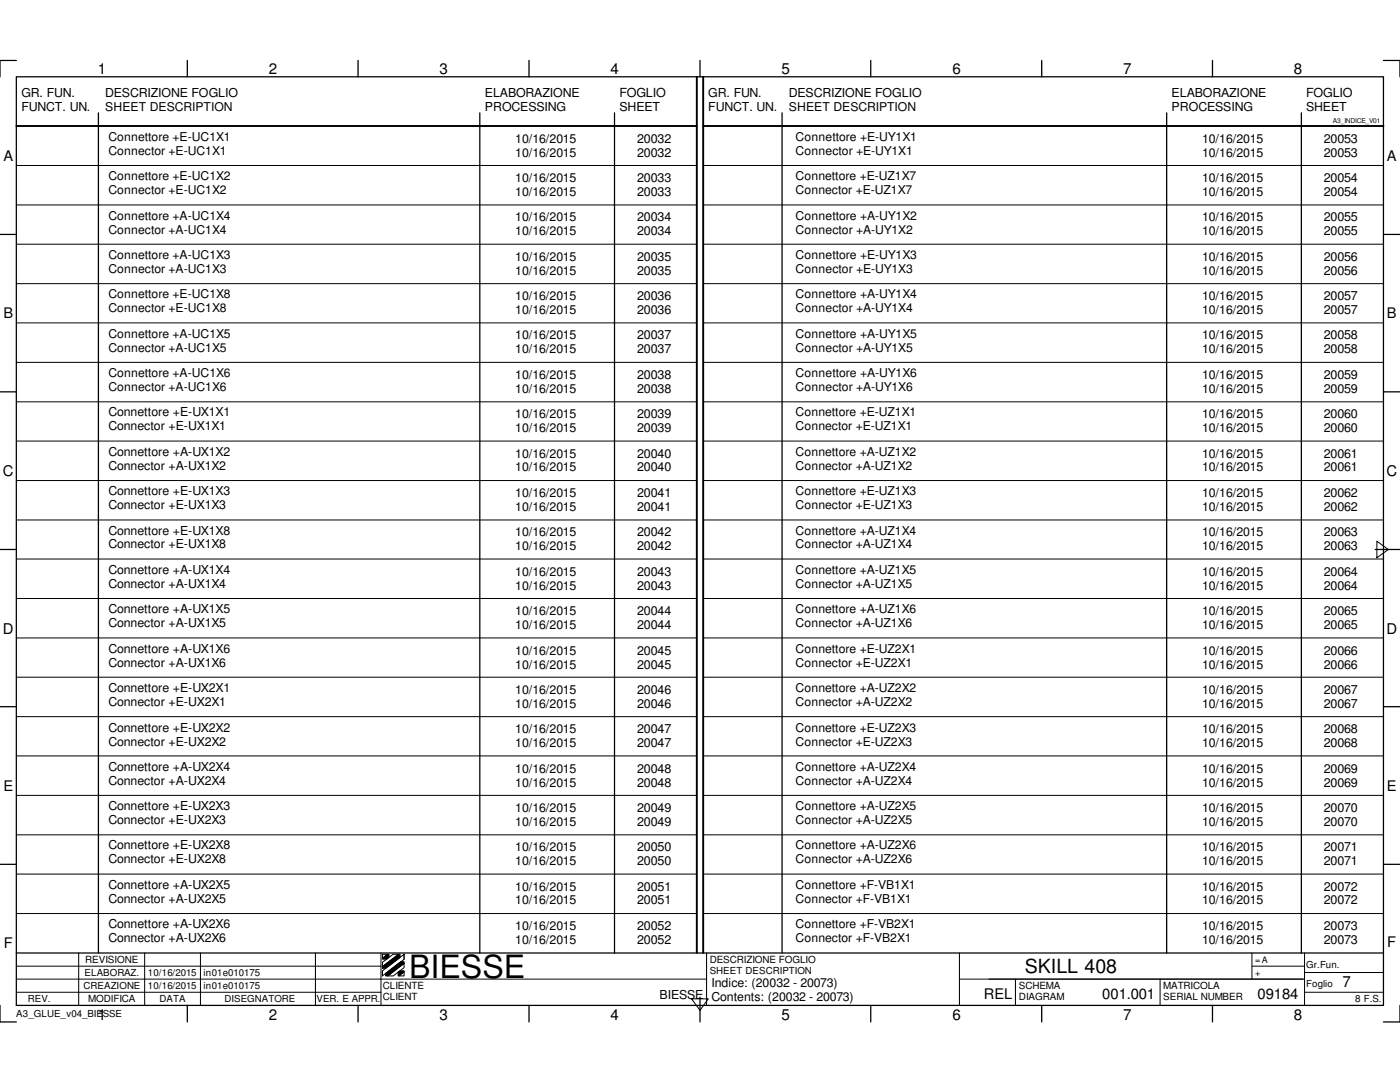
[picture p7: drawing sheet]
<svg xmlns="http://www.w3.org/2000/svg" width="279mm" height="216mm" viewBox="0 0 279 216" stroke-linecap="round" stroke-linejoin="round" font-family="sans-serif">
<defs><g id="words">
<text font-size="6.4" x="81.7" y="195.1">BIESSE</text>
<text font-size="3.9" x="204.6" y="194.1">SKILL 408</text>
<g font-size="3">
<text x="19.5" y="14.7">1</text>
<text x="53.6" y="14.7">2</text>
<text x="87.7" y="14.7">3</text>
<text x="121.8" y="14.7">4</text>
<text x="156" y="14.7">5</text>
<text x="190.1" y="14.7">6</text>
<text x="224.2" y="14.7">7</text>
<text x="258.2" y="14.7">8</text>
<text x=".6" y="95">C</text>
<text x="276.7" y="95">C</text>
<text x=".6" y="126.4">D</text>
<text x="276.7" y="126.4">D</text>
<text x="267.9" y="197">7</text>
<text x="19.5" y="203.5">1</text>
<text x="53.6" y="203.5">2</text>
<text x="87.7" y="203.5">3</text>
<text x="121.8" y="203.5">4</text>
<text x="156" y="203.5">5</text>
<text x="190.1" y="203.5">6</text>
<text x="220" y="199.3">001.001</text>
<text x="224.2" y="203.5">7</text>
<text x="251" y="199.3">09184</text>
<text x="258.2" y="203.5">8</text>
</g>
<g font-size="2.9">
<text x=".7" y="32.1">A</text>
<text x="276.8" y="32.1">A</text>
<text x=".7" y="63.5">B</text>
<text x="276.8" y="63.5">B</text>
<text x=".7" y="157.9">E</text>
<text x="276.8" y="157.9">E</text>
<text x=".8" y="189.2">F</text>
<text x="276.9" y="188.9">F</text>
<text x="196.3" y="199.3">REL</text>
</g>
<g font-size="2.5">
<text x="4.3" y="19.3">GR. FUN.</text>
<text x="4.3" y="22.1">FUNCT. UN.</text>
<text x="21" y="19.3">DESCRIZIONE FOGLIO</text>
<text x="96.7" y="19.3">ELABORAZIONE</text>
<text x="96.7" y="22.1">PROCESSING</text>
<text x="123.6" y="19.3">FOGLIO</text>
<text x="123.6" y="22.1">SHEET</text>
<text x="141.4" y="19.3">GR. FUN.</text>
<text x="141.4" y="22.1">FUNCT. UN.</text>
<text x="157.4" y="19.3">DESCRIZIONE FOGLIO</text>
<text x="233.8" y="19.3">ELABORAZIONE</text>
<text x="233.8" y="22.1">PROCESSING</text>
<text x="260.7" y="19.3">FOGLIO</text>
<text x="260.7" y="22.1">SHEET</text>
<text x="102.8" y="28.5">10/16/2015</text>
<text x="127.2" y="28.5">20032</text>
<text x="239.9" y="28.5">10/16/2015</text>
<text x="264.2" y="28.5">20053</text>
<text x="102.8" y="31.2">10/16/2015</text>
<text x="127.2" y="31.2">20032</text>
<text x="239.9" y="31.2">10/16/2015</text>
<text x="264.2" y="31.2">20053</text>
<text x="102.8" y="36.3">10/16/2015</text>
<text x="102.8" y="39.1">10/16/2015</text>
<text x="127.2" y="36.3">20033</text>
<text x="127.2" y="39.1">20033</text>
<text x="239.9" y="36.3">10/16/2015</text>
<text x="239.9" y="39.1">10/16/2015</text>
<text x="264.2" y="36.3">20054</text>
<text x="264.2" y="39.1">20054</text>
<text x="102.8" y="44.2">10/16/2015</text>
<text x="102.8" y="47">10/16/2015</text>
<text x="127.2" y="44.2">20034</text>
<text x="127.2" y="47">20034</text>
<text x="239.9" y="44.2">10/16/2015</text>
<text x="239.9" y="47">10/16/2015</text>
<text x="264.2" y="44.2">20055</text>
<text x="264.2" y="47">20055</text>
<text x="102.8" y="52.1">10/16/2015</text>
<text x="127.2" y="52.1">20035</text>
<text x="239.9" y="52.1">10/16/2015</text>
<text x="264.2" y="52.1">20056</text>
<text x="102.8" y="54.8">10/16/2015</text>
<text x="102.8" y="59.9">10/16/2015</text>
<text x="127.2" y="54.8">20035</text>
<text x="127.2" y="59.9">20036</text>
<text x="239.9" y="54.8">10/16/2015</text>
<text x="239.9" y="59.9">10/16/2015</text>
<text x="264.2" y="54.8">20056</text>
<text x="264.2" y="59.9">20057</text>
<text x="102.8" y="62.7">10/16/2015</text>
<text x="127.2" y="62.7">20036</text>
<text x="239.9" y="62.7">10/16/2015</text>
<text x="264.2" y="62.7">20057</text>
<text x="102.8" y="67.7">10/16/2015</text>
<text x="102.8" y="70.5">10/16/2015</text>
<text x="127.2" y="67.7">20037</text>
<text x="127.2" y="70.5">20037</text>
<text x="239.9" y="67.7">10/16/2015</text>
<text x="239.9" y="70.5">10/16/2015</text>
<text x="264.2" y="67.7">20058</text>
<text x="264.2" y="70.5">20058</text>
<text x="102.8" y="75.6">10/16/2015</text>
<text x="127.2" y="75.6">20038</text>
<text x="239.9" y="75.6">10/16/2015</text>
<text x="264.2" y="75.6">20059</text>
<text x="21.6" y="83.1">Connettore +E-UX1X1</text>
<text x="102.8" y="83.4">10/16/2015</text>
<text x="102.8" y="78.4">10/16/2015</text>
<text x="127.2" y="78.4">20038</text>
<text x="127.2" y="83.4">20039</text>
<text x="239.9" y="78.4">10/16/2015</text>
<text x="239.9" y="83.4">10/16/2015</text>
<text x="264.2" y="78.4">20059</text>
<text x="264.2" y="83.4">20060</text>
<text x="21.6" y="85.9">Connector +E-UX1X1</text>
<text x="102.8" y="86.2">10/16/2015</text>
<text x="127.2" y="86.2">20039</text>
<text x="239.9" y="86.2">10/16/2015</text>
<text x="264.2" y="86.2">20060</text>
<text x="21.6" y="90.9">Connettore +A-UX1X2</text>
<text x="21.6" y="93.7">Connector +A-UX1X2</text>
<text x="102.8" y="91.3">10/16/2015</text>
<text x="102.8" y="94.1">10/16/2015</text>
<text x="127.2" y="91.3">20040</text>
<text x="127.2" y="94.1">20040</text>
<text x="239.9" y="91.3">10/16/2015</text>
<text x="239.9" y="94.1">10/16/2015</text>
<text x="264.2" y="91.3">20061</text>
<text x="264.2" y="94.1">20061</text>
<text x="21.6" y="98.8">Connettore +E-UX1X3</text>
<text x="21.6" y="101.6">Connector +E-UX1X3</text>
<text x="102.8" y="99.1">10/16/2015</text>
<text x="102.8" y="101.9">10/16/2015</text>
<text x="127.2" y="99.1">20041</text>
<text x="127.2" y="101.9">20041</text>
<text x="239.9" y="99.1">10/16/2015</text>
<text x="239.9" y="101.9">10/16/2015</text>
<text x="264.2" y="99.1">20062</text>
<text x="264.2" y="101.9">20062</text>
<text x="21.6" y="106.7">Connettore +E-UX1X8</text>
<text x="102.8" y="107">10/16/2015</text>
<text x="127.2" y="107">20042</text>
<text x="239.9" y="107">10/16/2015</text>
<text x="264.2" y="107">20063</text>
<text x="21.6" y="109.4">Connector +E-UX1X8</text>
<text x="102.8" y="109.8">10/16/2015</text>
<text x="127.2" y="109.8">20042</text>
<text x="239.9" y="109.8">10/16/2015</text>
<text x="264.2" y="109.8">20063</text>
<text x="21.6" y="114.5">Connettore +A-UX1X4</text>
<text x="21.6" y="117.3">Connector +A-UX1X4</text>
<text x="102.8" y="114.9">10/16/2015</text>
<text x="102.8" y="117.6">10/16/2015</text>
<text x="127.2" y="114.9">20043</text>
<text x="127.2" y="117.6">20043</text>
<text x="239.9" y="114.9">10/16/2015</text>
<text x="239.9" y="117.6">10/16/2015</text>
<text x="264.2" y="114.9">20064</text>
<text x="264.2" y="117.6">20064</text>
<text x="21.6" y="122.4">Connettore +A-UX1X5</text>
<text x="21.6" y="125.2">Connector +A-UX1X5</text>
<text x="102.8" y="122.7">10/16/2015</text>
<text x="102.8" y="125.5">10/16/2015</text>
<text x="127.2" y="122.7">20044</text>
<text x="127.2" y="125.5">20044</text>
<text x="239.9" y="122.7">10/16/2015</text>
<text x="239.9" y="125.5">10/16/2015</text>
<text x="264.2" y="122.7">20065</text>
<text x="264.2" y="125.5">20065</text>
<text x="21.6" y="130.3">Connettore +A-UX1X6</text>
<text x="102.8" y="130.6">10/16/2015</text>
<text x="127.2" y="130.6">20045</text>
<text x="239.9" y="130.6">10/16/2015</text>
<text x="264.2" y="130.6">20066</text>
<text x="21.6" y="133">Connector +A-UX1X6</text>
<text x="102.8" y="133.4">10/16/2015</text>
<text x="127.2" y="133.4">20045</text>
<text x="239.9" y="133.4">10/16/2015</text>
<text x="264.2" y="133.4">20066</text>
<text x="21.6" y="138.1">Connettore +E-UX2X1</text>
<text x="21.6" y="140.9">Connector +E-UX2X1</text>
<text x="102.8" y="138.5">10/16/2015</text>
<text x="102.8" y="141.2">10/16/2015</text>
<text x="127.2" y="138.5">20046</text>
<text x="127.2" y="141.2">20046</text>
<text x="239.9" y="138.5">10/16/2015</text>
<text x="239.9" y="141.2">10/16/2015</text>
<text x="264.2" y="138.5">20067</text>
<text x="264.2" y="141.2">20067</text>
<text x="21.6" y="146">Connettore +E-UX2X2</text>
<text x="21.6" y="148.8">Connector +E-UX2X2</text>
<text x="102.8" y="146.3">10/16/2015</text>
<text x="102.8" y="149.1">10/16/2015</text>
<text x="127.2" y="146.3">20047</text>
<text x="127.2" y="149.1">20047</text>
<text x="239.9" y="146.3">10/16/2015</text>
<text x="239.9" y="149.1">10/16/2015</text>
<text x="264.2" y="146.3">20068</text>
<text x="264.2" y="149.1">20068</text>
<text x="21.6" y="153.8">Connettore +A-UX2X4</text>
<text x="102.8" y="154.2">10/16/2015</text>
<text x="127.2" y="154.2">20048</text>
<text x="239.9" y="154.2">10/16/2015</text>
<text x="264.2" y="154.2">20069</text>
<text x="21.6" y="156.6">Connector +A-UX2X4</text>
<text x="21.6" y="161.7">Connettore +E-UX2X3</text>
<text x="102.8" y="157">10/16/2015</text>
<text x="127.2" y="157">20048</text>
<text x="239.9" y="157">10/16/2015</text>
<text x="264.2" y="157">20069</text>
<text x="21.6" y="164.5">Connector +E-UX2X3</text>
<text x="102.8" y="162">10/16/2015</text>
<text x="102.8" y="164.8">10/16/2015</text>
<text x="127.2" y="162">20049</text>
<text x="127.2" y="164.8">20049</text>
<text x="239.9" y="162">10/16/2015</text>
<text x="239.9" y="164.8">10/16/2015</text>
<text x="264.2" y="162">20070</text>
<text x="264.2" y="164.8">20070</text>
<text x="21.6" y="169.5">Connettore +E-UX2X8</text>
<text x="21.6" y="172.3">Connector +E-UX2X8</text>
<text x="102.8" y="169.8">10/16/2015</text>
<text x="102.8" y="172.6">10/16/2015</text>
<text x="127.2" y="169.8">20050</text>
<text x="127.2" y="172.6">20050</text>
<text x="239.9" y="169.8">10/16/2015</text>
<text x="239.9" y="172.6">10/16/2015</text>
<text x="264.2" y="169.8">20071</text>
<text x="264.2" y="172.6">20071</text>
<text x="21.6" y="177.3">Connettore +A-UX2X5</text>
<text x="102.8" y="177.7">10/16/2015</text>
<text x="127.2" y="177.7">20051</text>
<text x="239.9" y="177.7">10/16/2015</text>
<text x="264.2" y="177.7">20072</text>
<text x="21.6" y="180.1">Connector +A-UX2X5</text>
<text x="21.6" y="185.2">Connettore +A-UX2X6</text>
<text x="102.8" y="180.5">10/16/2015</text>
<text x="102.8" y="185.5">10/16/2015</text>
<text x="127.2" y="180.5">20051</text>
<text x="127.2" y="185.5">20052</text>
<text x="239.9" y="180.5">10/16/2015</text>
<text x="239.9" y="185.5">10/16/2015</text>
<text x="264.2" y="180.5">20072</text>
<text x="264.2" y="185.5">20073</text>
<text x="21.6" y="188">Connector +A-UX2X6</text>
<text x="102.8" y="188.3">10/16/2015</text>
<text x="127.2" y="188.3">20052</text>
<text x="239.9" y="188.3">10/16/2015</text>
<text x="264.2" y="188.3">20073</text>
<text x="142" y="197">Indice: (20032 - 20073)</text>
<text x="131.6" y="199.3">BIESSE</text>
<text x="142" y="199.8">Contents: (20032 - 20073)</text>
</g>
<g font-size="2.4">
<text x="21" y="22.1">SHEET DESCRIPTION</text>
<text x="157.4" y="22.1">SHEET DESCRIPTION</text>
<text x="21.6" y="28.1">Connettore +E-UC1X1</text>
<text x="158.7" y="28.1">Connettore +E-UY1X1</text>
<text x="21.6" y="30.9">Connector +E-UC1X1</text>
<text x="21.6" y="36">Connettore +E-UC1X2</text>
<text x="158.7" y="30.9">Connector +E-UY1X1</text>
<text x="158.7" y="36">Connettore +E-UZ1X7</text>
<text x="21.6" y="38.8">Connector +E-UC1X2</text>
<text x="158.7" y="38.8">Connector +E-UZ1X7</text>
<text x="21.6" y="43.9">Connettore +A-UC1X4</text>
<text x="21.6" y="46.6">Connector +A-UC1X4</text>
<text x="158.7" y="43.9">Connettore +A-UY1X2</text>
<text x="158.7" y="46.6">Connector +A-UY1X2</text>
<text x="21.6" y="51.7">Connettore +A-UC1X3</text>
<text x="158.7" y="51.7">Connettore +E-UY1X3</text>
<text x="21.6" y="54.5">Connector +A-UC1X3</text>
<text x="21.6" y="59.5">Connettore +E-UC1X8</text>
<text x="158.7" y="54.5">Connector +E-UY1X3</text>
<text x="158.7" y="59.5">Connettore +A-UY1X4</text>
<text x="21.6" y="62.3">Connector +E-UC1X8</text>
<text x="158.7" y="62.3">Connector +A-UY1X4</text>
<text x="21.6" y="67.4">Connettore +A-UC1X5</text>
<text x="21.6" y="70.1">Connector +A-UC1X5</text>
<text x="158.7" y="67.4">Connettore +A-UY1X5</text>
<text x="158.7" y="70.1">Connector +A-UY1X5</text>
<text x="21.6" y="75.2">Connettore +A-UC1X6</text>
<text x="158.7" y="75.2">Connettore +A-UY1X6</text>
<text x="21.6" y="78">Connector +A-UC1X6</text>
<text x="158.7" y="78">Connector +A-UY1X6</text>
<text x="158.7" y="83.1">Connettore +E-UZ1X1</text>
<text x="158.7" y="85.9">Connector +E-UZ1X1</text>
<text x="158.7" y="90.9">Connettore +A-UZ1X2</text>
<text x="158.7" y="93.7">Connector +A-UZ1X2</text>
<text x="158.7" y="98.8">Connettore +E-UZ1X3</text>
<text x="158.7" y="101.6">Connector +E-UZ1X3</text>
<text x="158.7" y="106.7">Connettore +A-UZ1X4</text>
<text x="158.7" y="109.4">Connector +A-UZ1X4</text>
<text x="158.7" y="114.5">Connettore +A-UZ1X5</text>
<text x="158.7" y="117.3">Connector +A-UZ1X5</text>
<text x="158.7" y="122.4">Connettore +A-UZ1X6</text>
<text x="158.7" y="125.2">Connector +A-UZ1X6</text>
<text x="158.7" y="130.3">Connettore +E-UZ2X1</text>
<text x="158.7" y="133">Connector +E-UZ2X1</text>
<text x="158.7" y="138.1">Connettore +A-UZ2X2</text>
<text x="158.7" y="140.9">Connector +A-UZ2X2</text>
<text x="158.7" y="146">Connettore +E-UZ2X3</text>
<text x="158.7" y="148.8">Connector +E-UZ2X3</text>
<text x="158.7" y="153.8">Connettore +A-UZ2X4</text>
<text x="158.7" y="156.6">Connector +A-UZ2X4</text>
<text x="158.7" y="161.7">Connettore +A-UZ2X5</text>
<text x="158.7" y="164.5">Connector +A-UZ2X5</text>
<text x="158.7" y="169.5">Connettore +A-UZ2X6</text>
<text x="158.7" y="172.3">Connector +A-UZ2X6</text>
<text x="158.7" y="177.3">Connettore +F-VB1X1</text>
<text x="158.7" y="180.1">Connector +F-VB1X1</text>
<text x="158.7" y="185.2">Connettore +F-VB2X1</text>
<text x="158.7" y="188">Connector +F-VB2X1</text>
</g>
<g font-size="2">
<text x="17" y="192.1">REVISIONE</text>
<text x="76.4" y="197.4">CLIENTE</text>
<text x="141.6" y="192.1">DESCRIZIONE FOGLIO</text>
<text x="203.3" y="197.4">SCHEMA</text>
<text x="232.2" y="197.4">MATRICOLA</text>
<text x="17.6" y="200">MODIFICA</text>
<text x="76.4" y="199.6">CLIENT</text>
<text x="203.3" y="199.6">DIAGRAM</text>
<text x="232.2" y="199.6">SERIAL NUMBER</text>
<text x="270.5" y="200">8 F.S.</text>
</g>
<g font-size="1.9">
<text x="16.7" y="197.4">CREAZIONE</text>
<text x="16.9" y="194.7">ELABORAZ.</text>
<text x="29.5" y="194.7">10/16/2015</text>
<text x="29.5" y="197.4">10/16/2015</text>
<text x="40.6" y="194.7">in01e010175</text>
<text x="40.6" y="197.4">in01e010175</text>
<text x="141.6" y="194.4">SHEET DESCRIPTION</text>
<text x="260.7" y="197">Foglio</text>
<text x="260.7" y="193.1">Gr.Fun.</text>
<text x="3.3" y="202.9">A3_GLUE_v04_BIESSE</text>
<text x="5.6" y="200">REV.</text>
<text x="31.8" y="200">DATA</text>
<text x="44.8" y="200">DISEGNATORE</text>
<text x="63.2" y="200">VER. E APPR.</text>
</g>
<g font-size="1.8">
<text x="250.5" y="192.1">=A</text>
<text x="250.5" y="194.7">+</text>
</g>
<text font-size="1.3" x="266" y="24.6">A3_INDICE_V01</text>
</g></defs>
<g fill="none" stroke="#000" stroke-width=".25">
<path d="M3.3 15.3h272.8v185.3h-272.8zM3.3 12.1h-3.3v3.2M37.4 12.1v3.2M71.5 12.1v3.2M105.6 12.1v3.2M139.7 12.1v3.2M173.8 12.1v3.2M207.9 12.1v3.2M242 12.1v3.2M276.1 12.1h3.3v3.2M19.6 22.5v167.7M95.8 22.5v167.7"/>
<path d="M122.6 22.5v167.7M156.1 22.5v167.7M232.8 22.5v167.7M259.7 22.5v167.7M0 46.8h3.3M276.1 46.8h3.3M0 78.2h3.3M276.1 78.2h3.3M0 109.6h3.3M274.4 109.6h5M0 141h3.3M276.1 141h3.3"/>
<path d="M0 172.5h3.3M276.1 172.5h3.3M3.3 190.2h272.8M139.7 199v4.9M0 200.6v3.3h3.3M37.4 200.6v3.3M71.5 200.6v3.3M105.6 200.6v3.3M173.8 200.6v3.3M207.9 200.6v3.3M242 200.6v3.3M279.4 200.6v3.3h-3.3"/>
</g>
<g fill="none" stroke="#000" stroke-width=".2">
<path d="M3.3 33h135.8M140.3 33h135.8M3.3 40.9h135.8M3.3 48.7h135.8M3.3 56.6h135.8M140.3 40.9h135.8M140.3 48.7h135.8M140.3 56.6h135.8M3.3 64.4h135.8M3.3 72.3h135.8M140.3 64.4h135.8M140.3 72.3h135.8"/>
<path d="M3.3 80.2h135.8M3.3 88h135.8M3.3 95.9h135.8M140.3 80.2h135.8M140.3 88h135.8M140.3 95.9h135.8M3.3 103.8h135.8M3.3 111.5h135.8M3.3 119.4h135.8M140.3 103.8h135.8M140.3 111.5h135.8M140.3 119.4h135.8"/>
<path d="M274.8 108l2.3 1.6-2.3 1.7zM3.3 127.3h135.8M3.3 135.1h135.8M140.3 127.3h135.8M140.3 135.1h135.8M3.3 143h135.8M3.3 150.8h135.8M3.3 158.7h135.8M140.3 143h135.8M140.3 150.8h135.8M140.3 158.7h135.8M3.3 166.6h135.8"/>
<path d="M3.3 174.4h135.8M140.3 166.6h135.8M140.3 174.4h135.8M3.3 195.4h137.7M3.3 198h72.7M3.3 192.8h72.7M3.3 182.3h135.8M15.7 190.2v10.4M28.9 190.2v10.4M40 190.2v10.4M62.9 190.2v10.4M76 190.2v10.4"/>
<path d="M76.3 192.9l3.2-2.5h.3v.7l-2.8 2.1h-.7zM76.3 191.2l1-.8h.3v.6l-.4 .4h-.9zM76.3 193.7l4.3-3.3v1l-4.3 3.3zM76.3 192l2.1-1.6h1.1l-3.2 2.5zM76.3 190.4h1l-1 .8zM76.3 192.9v.4M76.3 193.7v1M77 194.2l3-2.3h.6v.3l-3.2 2.5h-.4zM77.4 194.7l3.2-2.5v.9l-2.1 1.6zM79.5 194l.3-.3h.8v.2l-1 .8h-.1zM79.6 194.7l1-.8v.8zM80.6 190.4v1"/>
<path d="M138 199.3h3.4l-1.7 2.3zM140.3 182.3h135.8M141 190.2v10.4M191.5 195.4h68.8M191.5 190.2v10.4M202.6 195.4v5.2M231.5 195.4v5.2M249.9 192.8h10.4M249.9 190.2v5.2M260.3 190.2v10.4M260.3 198h15.8M260.3 194.1h15.8"/>
</g>
<g fill="#000">
<path d="M76.3 191.2l1-.8h.3v.6l-.4 .4h-.9z" fill-rule="evenodd"/>
<path d="M77 194.2l3-2.3h.6v.3l-3.2 2.5h-.4z" fill-rule="evenodd"/>
<path d="M76.3 192.9l3.2-2.5h.3v.7l-2.8 2.1h-.7z" fill-rule="evenodd"/>
<path d="M79.5 194l.3-.3h.8v.2l-1 .8h-.1z" fill-rule="evenodd"/>
</g>
<path d="M139.1 15.3v174.9M140.3 15.3v174.9M3.3 25.1h135.8M140.3 25.1h135.8" fill="none" stroke="#000" stroke-width=".38"/>
<use href="#words"/>
</svg>
